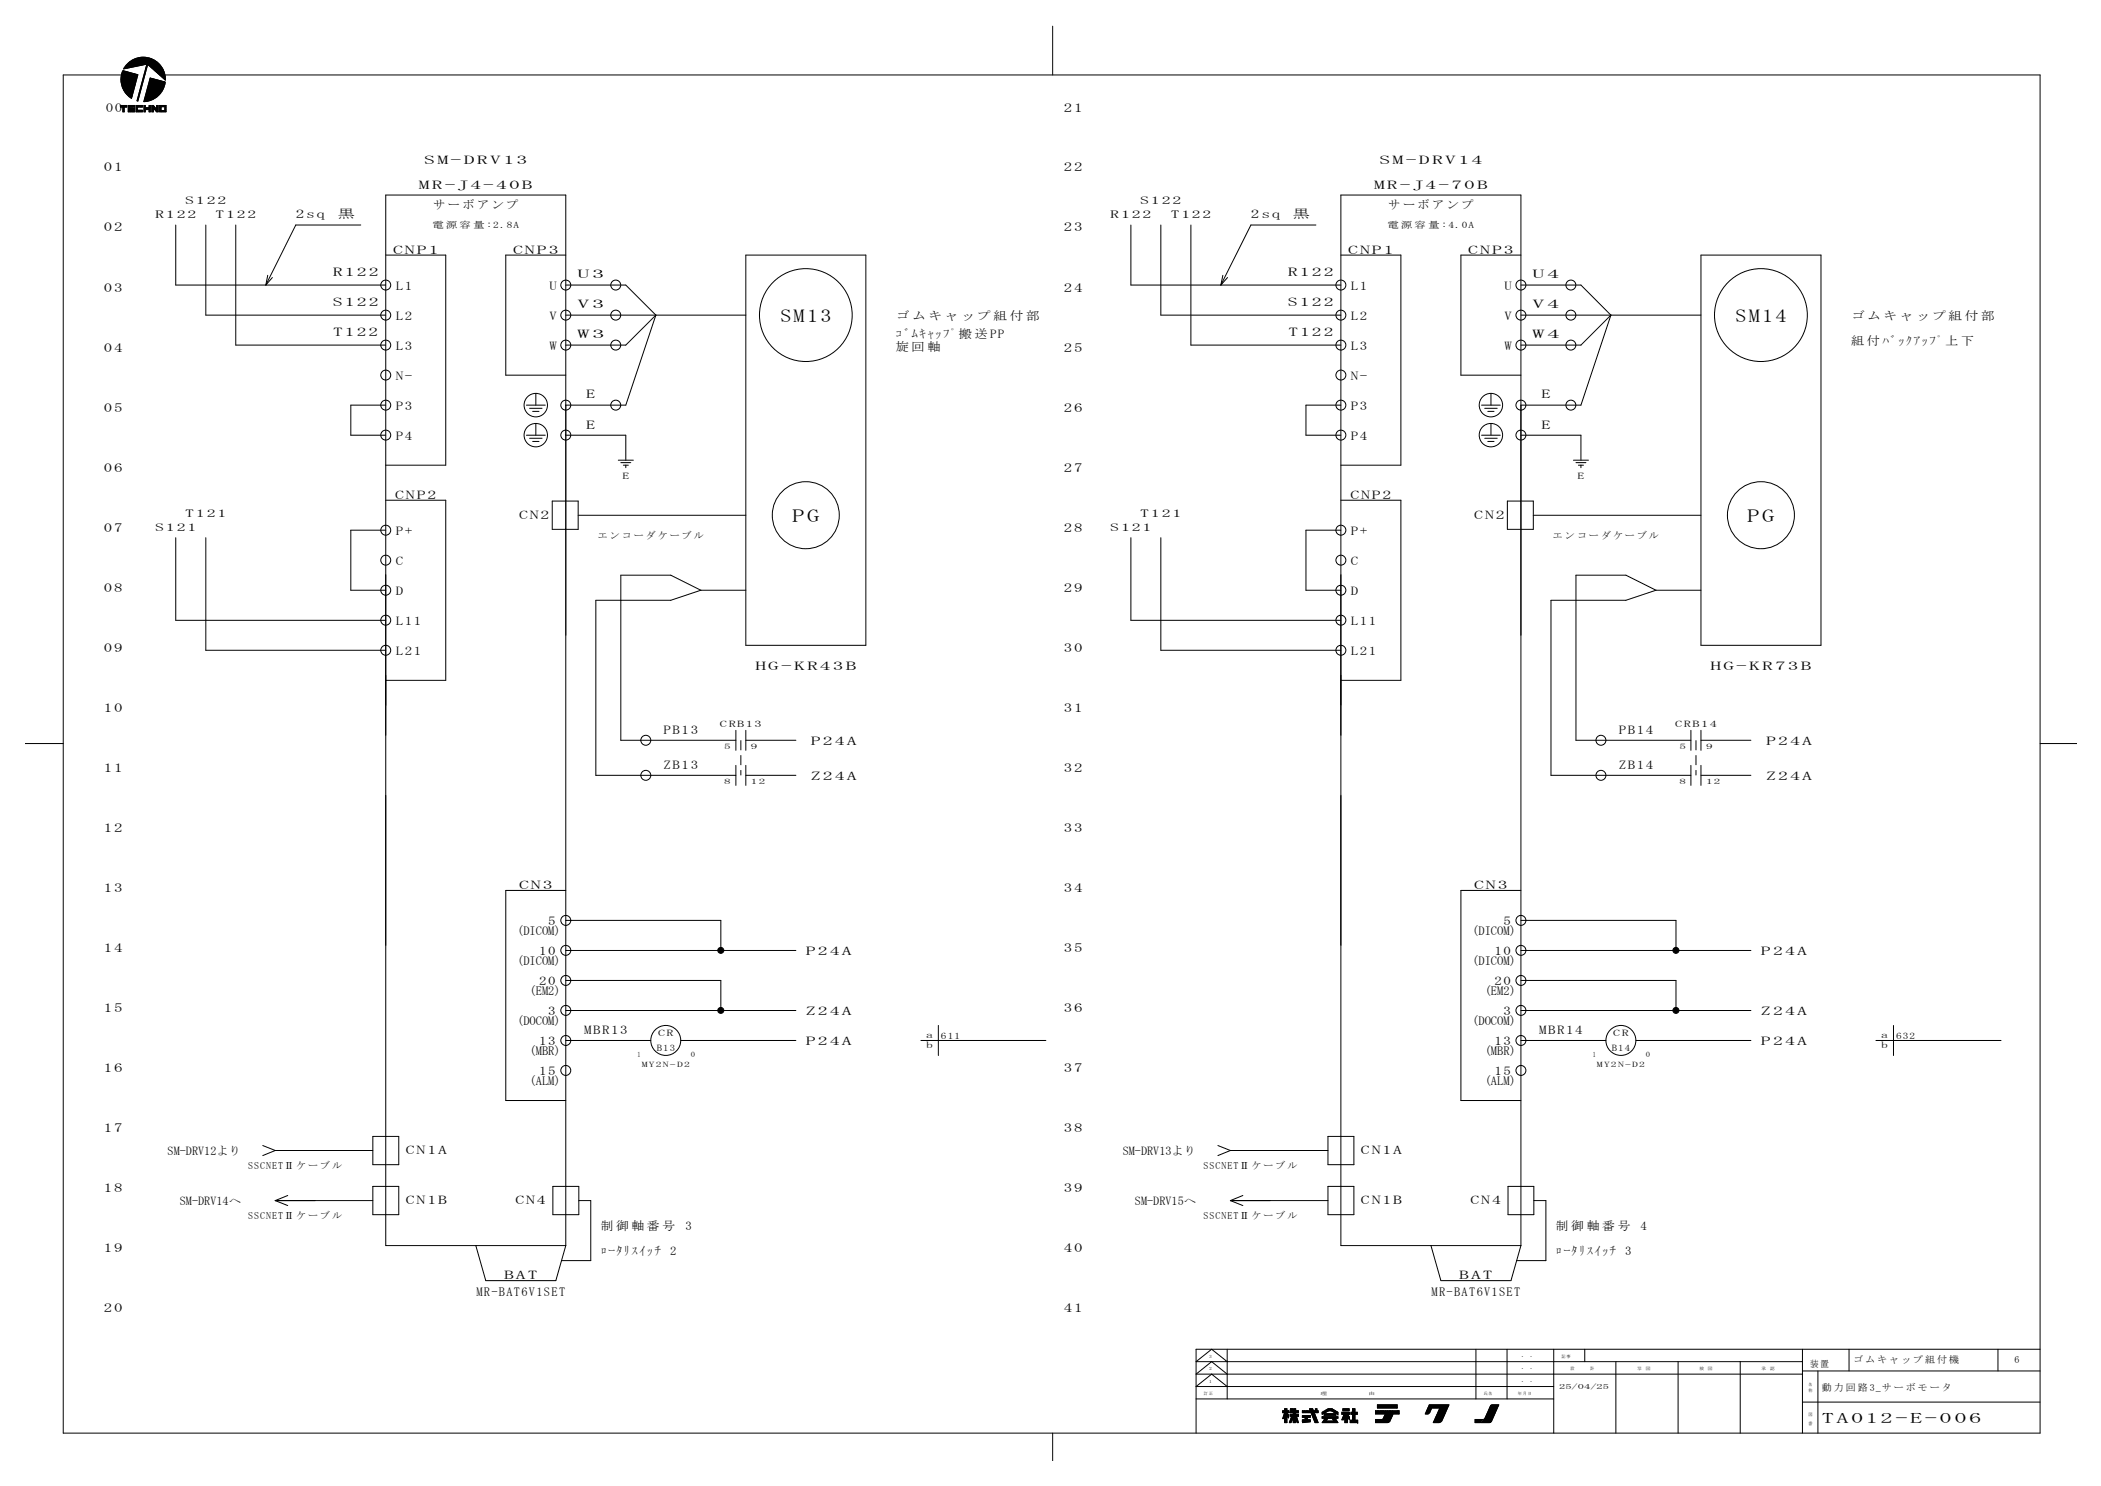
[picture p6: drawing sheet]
<svg xmlns="http://www.w3.org/2000/svg" width="420mm" height="297mm" viewBox="0 0 420 297" stroke-linecap="round" stroke-linejoin="round" font-family="sans-serif">
<defs><g id="words">
<g font-size="3.7">
<text x="156.1" y="64.3">SM13</text>
<text x="347.1" y="64.3">SM14</text>
<text x="158.4" y="104.3">PG</text>
<text x="349.4" y="104.3">PG</text>
</g>
<text font-size="2.9" x="364.3" y="284.4">TA0 12 -E -0 06</text>
<g font-size="2.5">
<text x="21.2" y="22.3">00</text>
<text x="212.8" y="22.3">21</text>
<text x="20.8" y="34.3">01</text>
<text x="212.8" y="34.3">22</text>
<text x="20.8" y="46.3">02</text>
<text x="212.8" y="46.3">23</text>
<text x="20.8" y="58.3">03</text>
<text x="212.8" y="58.3">24</text>
<text x="20.8" y="70.3">04</text>
<text x="212.8" y="70.3">25</text>
<text x="20.8" y="82.3">05</text>
<text x="212.8" y="82.3">26</text>
<text x="20.8" y="94.3">06</text>
<text x="212.8" y="94.3">27</text>
<text x="20.8" y="106.3">07</text>
<text x="212.8" y="106.3">28</text>
<text x="20.8" y="118.3">08</text>
<text x="212.8" y="118.3">29</text>
<text x="20.8" y="130.3">09</text>
<text x="212.8" y="130.3">30</text>
<text x="20.8" y="142.3">10</text>
<text x="212.8" y="142.3">31</text>
<text x="20.8" y="154.3">11</text>
<text x="212.8" y="154.3">32</text>
<text x="20.8" y="166.3">12</text>
<text x="212.8" y="166.3">33</text>
<text x="20.8" y="178.3">13</text>
<text x="212.8" y="178.3">34</text>
<text x="20.8" y="190.3">14</text>
<text x="103.4" y="186.9">(DICOM)</text>
<text x="212.8" y="190.3">35</text>
<text x="294.4" y="186.9">(DICOM)</text>
<text x="103.4" y="192.9">(DICOM)</text>
<text x="294.4" y="192.9">(DICOM)</text>
<text x="20.8" y="202.3">15</text>
<text x="105.9" y="198.9">(EM2)</text>
<text x="212.8" y="202.3">36</text>
<text x="296.9" y="198.9">(EM2)</text>
<text x="103.4" y="204.9">(DOCOM)</text>
<text x="294.4" y="204.9">(DOCOM)</text>
<text x="20.8" y="214.3">16</text>
<text x="105.9" y="210.9">(MBR)</text>
<text x="212.8" y="214.3">37</text>
<text x="296.9" y="210.9">(MBR)</text>
<text x="105.9" y="216.9">(ALM)</text>
<text x="296.9" y="216.9">(ALM)</text>
<text x="20.8" y="226.3">17</text>
<text x="212.8" y="226.3">38</text>
<text x="20.8" y="238.3">18</text>
<text x="212.8" y="238.3">39</text>
<text x="20.8" y="250.3">19</text>
<text x="212.8" y="250.3">40</text>
<text x="20.8" y="262.3">20</text>
<text x="95.3" y="259.1">MR-BAT6V1SET</text>
<text x="212.8" y="262.3">41</text>
<text x="286.3" y="259.1">MR-BAT6V1SET</text>
</g>
<g font-size="2.4">
<text x="84.8" y="32.9">S M - D R V 1 3</text>
<text x="275.9" y="32.9">S M - D R V 1 4</text>
<text x="83.8" y="37.9">M R- J 4- 4 0B</text>
<text x="86.6" y="41.9">サ ー ボ ア ン プ</text>
<text x="274.8" y="37.9">MR - J 4- 7 0B</text>
<text x="277.6" y="41.9">サ ー ボ ア ン プ</text>
<text x="59.2" y="43.5">2sq</text>
<text x="67.5" y="43.5">黒</text>
<text x="250.2" y="43.5">2sq</text>
<text x="258.5" y="43.5">黒</text>
<text x="78.6" y="50.7">CNP1</text>
<text x="102.6" y="50.7">CNP3</text>
<text x="269.6" y="50.7">CNP1</text>
<text x="293.6" y="50.7">CNP3</text>
<text x="66.6" y="55.2">R122</text>
<text x="79.2" y="57.9">L1</text>
<text x="109.9" y="57.9">U</text>
<text x="115.5" y="55.6">U 3</text>
<text x="257.5" y="55.2">R122</text>
<text x="270.2" y="57.9">L1</text>
<text x="300.9" y="57.9">U</text>
<text x="306.5" y="55.6">U 4</text>
<text x="66.6" y="61.2">S122</text>
<text x="79.2" y="63.9">L2</text>
<text x="109.9" y="63.9">V</text>
<text x="115.5" y="61.7">V 3</text>
<text x="179.2" y="63.9">ゴ ム キ ャ ッ プ 組 付 部</text>
<text x="257.5" y="61.2">S122</text>
<text x="270.2" y="63.9">L2</text>
<text x="300.9" y="63.9">V</text>
<text x="306.5" y="61.7">V 4</text>
<text x="370.2" y="63.9">ゴ ム キ ャ ッ プ 組 付 部</text>
<text x="66.6" y="67.2">T122</text>
<text x="79.2" y="69.9">L3</text>
<text x="109.9" y="69.9">W</text>
<text x="115.4" y="67.6">W 3</text>
<text x="179.2" y="67.6">ｺﾞﾑｷｬｯﾌﾟ搬 送 PP</text>
<text x="179.2" y="70.1">旋 回 軸</text>
<text x="257.7" y="67.2">T122</text>
<text x="270.2" y="69.9">L3</text>
<text x="300.9" y="69.9">W</text>
<text x="306.4" y="67.6">W 4</text>
<text x="370.2" y="68.9">組 付 ﾊﾞｯｸｱｯﾌﾟ上 下</text>
<text x="79.2" y="75.9">N-</text>
<text x="270.2" y="75.9">N-</text>
<text x="79.2" y="81.9">P3</text>
<text x="117.3" y="79.7">E</text>
<text x="270.2" y="81.9">P3</text>
<text x="308.2" y="79.7">E</text>
<text x="79.2" y="87.9">P4</text>
<text x="117.3" y="85.7">E</text>
<text x="270.2" y="87.9">P4</text>
<text x="308.2" y="85.7">E</text>
<text x="79" y="99.7">CNP2</text>
<text x="270.1" y="99.7">CNP2</text>
<text x="79.2" y="106.9">P+</text>
<text x="103.8" y="103.8">CN2</text>
<text x="270.2" y="106.9">P+</text>
<text x="294.8" y="103.8">CN2</text>
<text x="79.2" y="112.9">C</text>
<text x="270.2" y="112.9">C</text>
<text x="79.2" y="118.9">D</text>
<text x="270.2" y="118.9">D</text>
<text x="79.2" y="124.9">L11</text>
<text x="270.2" y="124.9">L11</text>
<text x="79.2" y="130.9">L21</text>
<text x="270.2" y="130.9">L21</text>
<text x="151.1" y="133.9">H G - K R 4 3 B</text>
<text x="342.1" y="133.9">H G- K R 7 3B</text>
<text x="132.7" y="146.6">PB13</text>
<text x="162.2" y="148.9">P24A</text>
<text x="323.7" y="146.6">PB14</text>
<text x="353.2" y="148.9">P24A</text>
<text x="132.7" y="153.6">ZB13</text>
<text x="162.2" y="155.9">Z24A</text>
<text x="323.7" y="153.6">ZB14</text>
<text x="353.2" y="155.9">Z24A</text>
<text x="103.8" y="177.7">CN3</text>
<text x="294.8" y="177.7">CN3</text>
<text x="109.7" y="184.9">5</text>
<text x="300.7" y="184.9">5</text>
<text x="107.9" y="190.9">10</text>
<text x="161.2" y="190.9">P24A</text>
<text x="298.9" y="190.9">10</text>
<text x="352.2" y="190.9">P24A</text>
<text x="107.9" y="196.9">20</text>
<text x="298.9" y="196.9">20</text>
<text x="109.7" y="202.9">3</text>
<text x="161.2" y="202.9">Z24A</text>
<text x="300.7" y="202.9">3</text>
<text x="352.2" y="202.9">Z24A</text>
<text x="107.9" y="208.9">13</text>
<text x="116.8" y="206.7">MBR13</text>
<text x="161.2" y="208.9">P24A</text>
<text x="298.9" y="208.9">13</text>
<text x="307.8" y="206.7">MBR14</text>
<text x="352.2" y="208.9">P24A</text>
<text x="107.9" y="214.9">15</text>
<text x="298.9" y="214.9">15</text>
<text x="33.5" y="230.9">SM-DRV12より</text>
<text x="81.2" y="230.7">CN1A</text>
<text x="224.5" y="230.9">SM-DRV13より</text>
<text x="272.2" y="230.7">CN1A</text>
<text x="36" y="240.9">SM-DRV14へ</text>
<text x="81.2" y="240.7">CN1B</text>
<text x="103.1" y="240.7">CN4</text>
<text x="120.2" y="245.9">制 御 軸 番 号</text>
<text x="137.1" y="245.9">3</text>
<text x="227" y="240.9">SM-DRV15へ</text>
<text x="272.2" y="240.7">CN1B</text>
<text x="294.1" y="240.7">CN4</text>
<text x="311.2" y="245.9">制 御 軸 番 号</text>
<text x="328.1" y="245.9">4</text>
<text x="120.2" y="250.9">ﾛｰﾀﾘｽｲｯﾁ</text>
<text x="134" y="250.9">2</text>
<text x="311.2" y="250.9">ﾛｰﾀﾘｽｲｯﾁ</text>
<text x="325" y="250.9">3</text>
<text x="100.8" y="255.7">BAT</text>
<text x="291.8" y="255.7">BAT</text>
</g>
<g font-size="2.2">
<text x="37" y="40.9">S 122</text>
<text x="228" y="40.9">S122</text>
<text x="31" y="43.6">R122</text>
<text x="43.1" y="43.5">T122</text>
<text x="222" y="43.6">R 122</text>
<text x="234.1" y="43.5">T122</text>
<text x="31" y="106">S121</text>
<text x="37" y="103.4">T 121</text>
<text x="222" y="106">S 121</text>
<text x="228" y="103.4">T121</text>
</g>
<g font-size="2">
<text x="119.6" y="107.7">エ ン コ ー ダ ケ ー ブ ル</text>
<text x="310.6" y="107.7">エ ン コ ー ダ ケ ー ブ ル</text>
<text x="49.6" y="233.7">SSCNETⅡ ケ ー ブ ル</text>
<text x="240.7" y="233.7">SSCNETⅡ ケ ー ブ ル</text>
<text x="49.6" y="243.7">SSCNETⅡ ケ ー ブ ル</text>
<text x="240.7" y="243.7">SSCNETⅡ ケ ー ブ ル</text>
<text x="370.6" y="272.5">ゴ ム キ ャ ッ プ 組 付 機</text>
<text x="402.8" y="272.5">6</text>
<text x="364.4" y="278">動 力 回 路 3_サ ー ボ モ ー タ</text>
</g>
<g font-size="1.8">
<text x="86.5" y="45.6">電 源 容 量 :2.8A</text>
<text x="277.5" y="45.6">電 源 容 量 :4.0A</text>
<text x="124.5" y="95.7">E</text>
<text x="315.5" y="95.7">E</text>
<text x="144" y="145.2">CRB13</text>
<text x="335" y="145.2">CRB14</text>
<text x="131.6" y="207.1">CR</text>
<text x="185.2" y="207.4">a</text>
<text x="185.2" y="209.5">b</text>
<text x="188.2" y="207.7">611</text>
<text x="322.6" y="207.1">CR</text>
<text x="376.2" y="207.4">a</text>
<text x="376.2" y="209.5">b</text>
<text x="379.2" y="207.7">632</text>
<text x="131.3" y="210.1">B13</text>
<text x="322.3" y="210.1">B14</text>
<text x="362" y="273.2">装置</text>
</g>
<g font-size="1.5">
<text x="144.8" y="149.8">5</text>
<text x="150.2" y="149.8">9</text>
<text x="335.8" y="149.8">5</text>
<text x="341.2" y="149.8">9</text>
<text x="144.8" y="156.8">8</text>
<text x="150.2" y="156.8">12</text>
<text x="335.8" y="156.8">8</text>
<text x="341.2" y="156.8">12</text>
<text x="127.5" y="211.3">1</text>
<text x="128.3" y="213.3">MY2N-D2</text>
<text x="138.1" y="211.3">0</text>
<text x="318.5" y="211.3">1</text>
<text x="319.4" y="213.3">MY2N-D2</text>
<text x="329.1" y="211.3">0</text>
<text x="311.8" y="277.6">25/04/25</text>
</g>
<g font-size=".9">
<text x="241.7" y="271.5">３</text>
<text x="241.7" y="273.9">２</text>
<text x="312.3" y="271.5">記 事</text>
<text x="314.1" y="273.9">設 　 　 　 計</text>
<text x="240.8" y="278.9">訂 正</text>
<text x="241.7" y="276.4">１</text>
<text x="264.1" y="278.9">理</text>
<text x="273.7" y="278.9">由</text>
<text x="296.7" y="278.9">氏 名</text>
<text x="303.6" y="278.9">年 月 日</text>
<text x="361.6" y="277.1">名</text>
<text x="361.6" y="278.3">称</text>
<text x="361.6" y="283">図</text>
<text x="361.6" y="284.8">番</text>
</g>
<g font-size=".8">
<text x="304" y="271.5">・</text>
<text x="304" y="273.9">・</text>
<text x="305.7" y="271.5">・</text>
<text x="305.7" y="273.9">・</text>
<text x="327.4" y="273.9">写</text>
<text x="329.1" y="273.9">図</text>
<text x="339.9" y="273.9">検</text>
<text x="341.5" y="273.9">図</text>
<text x="352.3" y="273.9">承</text>
<text x="354" y="273.9">認</text>
<text x="304" y="276.4">・</text>
<text x="305.7" y="276.4">・</text>
</g>
</g></defs>
<g fill="none" stroke="#000" stroke-width=".2">
<path d="M24.6 14.1l-.1 .2M24.7 14.2h-.1a4.1 4.1 0 0 0 1.7 5.5M24.7 14.1l2.9 .8-1.3 4.8M24.7 14.2l-.3 .3M24.8 14.2l-.4 .5M24.9 14.2l-.6 .6M25 14.2l-.7 .8h-11.7v271.5h395.4v-271.5h-374.9M25.1 14.3l-.9 .9M25.2 14.3l-1 1M25.3 14.3l-1.1 1.1M25.4 14.4l-1.2 1.2M25.5 14.4l-1.3 1.3"/>
<path d="M25.6 14.4l-1.4 1.4M25.7 14.4l-1.5 1.6M25.8 14.5l-1.6 1.6M25.9 14.5l-1.7 1.7M26 14.5l-1.8 1.8M26 12.3l-1 1M26.1 14.5l-1.9 1.9M26.2 14.6l-2 1.9M26.3 14.6l-2 2.1M26.3 19.6h.1M26.4 19.4l-.2 .2M26.4 12l-1.6 1.6"/>
<path d="M26.4 14.6l-2.1 2.1M26.4 19.3l-.3 .3M26.5 19.1l-.4 .4M26.5 18.9l-.5 .6M26.5 14.6l-2.2 2.3M26.6 18.8l-.7 .6M26.6 18.6l-.8 .7M26.6 14.7l-2.3 2.3M26.7 11.9l-1.9 1.9M26.7 18.4l-.9 .9M26.7 18.2l-1 1M26.7 14.7l-2.3 2.4"/>
<path d="M26.7 18.1l-1.1 1.1M26.8 17.9l-1.2 1.2M26.8 14.7l-2.4 2.5M26.8 17.7l-1.3 1.3M26.9 17.5l-1.4 1.5M26.9 11.8l-1.9 1.9M26.9 14.8l-2.5 2.5M26.9 17.4l-1.5 1.5M27 17.2l-1.7 1.7M27 14.8l-2.6 2.6M27 17l-1.7 1.8M27.1 16.9l-1.9 1.8"/>
<path d="M27.1 11.7l-2 2M27.1 14.8l-2.6 2.6M27.1 16.7l-1.9 1.9M27.1 16.5l-2 2.1M27.2 16.3l-2.2 2.2M27.2 14.8l-2.7 2.7M27.2 16.2l-2.2 2.2M27.3 11.6l-2 2.1M27.3 14.9l-2.8 2.7M27.3 16l-2.4 2.4M27.3 15.8l-2.4 2.5M27.4 15.7l-2.6 2.5"/>
<path d="M27.4 14.9l-2.8 2.8M27.4 15.5l-2.6 2.6M27.5 15.3l-2.7 2.7M27.5 11.6l-2.1 2M27.5 14.9l-2.9 2.9M27.5 15.2l-2.8 2.7M27.6 15l-2.9 2.9M27.6 20l-.2 .2M27.7 11.5l-2.1 2.1M27.7 19.8l-.3 .3M27.7 19.6l-.2 .3M27.8 19.5l-.3 .2"/>
<path d="M27.8 11.5l-2.1 2.1M27.8 19.3l-.2 .3M27.9 19.1l-.3 .3M27.9 18.9l-.2 .3M27.9 11.5l-2 2M27.9 18.8l-.2 .2M28 18.6l-.3 .3M28.1 18.4l-.3 .3M28.1 11.5l-2 2M28.1 18.2l-.3 .3M28.1 18.1l-.2 .3M28.2 17.9l-.3 .3"/>
<path d="M28.2 11.5l-2 2M28.2 17.7l-.2 .3M28.3 17.6l-.3 .2M28.3 17.4l-.2 .3M28.4 11.4l-2 2M28.4 17.2l-.3 .3M28.4 17l-.2 .3M28.5 16.9l-.3 .2M28.5 11.4l-2 2M28.5 16.7l-.3 .3M28.6 16.5l-.3 .3M28.6 16.4l-.3 .2"/>
<path d="M28.6 11.4l-1.9 2M28.6 16.2l-.2 .3M28.7 16l-.3 .3M28.8 11.4l-2 1.9M28.8 15.9l-.3 .2M28.8 15.7l-.3 .2M28.8 15.5l-.2 .3M28.9 11.4l-1.9 1.9M28.9 15.3l-.3 .3M28.9 15.2l-.3 .2M29 15l-.3 .3M29 11.5l-1.8 1.8"/>
<path d="M29 14.8l-.2 .3M29.1 14.6l-.3 .3M29.1 11.5l-1.8 1.8M29.1 14.5l-.3 .2M29.2 14.3l-.3 .3M29.2 14.1l-.3 .3M29.2 11.5l-1.7 1.7M29.2 14l-.2 .2M29.3 13.8l-.3 .3M29.3 11.5l-1.7 1.7M29.3 13.6l-.2 .3M29.4 12.8l-4.7 1a4.4 4.4 0 0 1 5.1-2.2 4.4 4.4 0 0 1 3.3 4.4l-3.6-3.1-1.9 7.3"/>
<path d="M29.4 12.8l-2 7.4h.2M29.4 13.4l-.3 .3M29.4 11.5l-1.6 1.6M29.4 13.3l-.2 .2M29.5 13.1l-.3 .3M29.5 12.9l-.2 .3M29.6 11.5l-1.7 1.6M29.6 11.6l-1.5 1.5M29.7 11.6l-1.4 1.5M29.9 11.6l-1.5 1.4M29.9 11.6l-1.3 1.4M30 11.7l-1.2 1.3"/>
<path d="M30.1 15.6l-.1 .1M30.1 11.7l-1.2 1.2M30.2 15.6l-.3 .3M30.2 11.7l-1.1 1.2M30.3 15.7l-.4 .4M30.3 11.8l-1.1 1.1M30.4 11.8l-1.1 1M30.4 15.7l-.5 .5M30.5 11.8l-1.2 1.2M30.5 15.7l-.7 .7M30.6 11.9l-1 1M30.6 15.7l-.8 .9"/>
<path d="M30.7 11.9l-1.1 1.1M30.7 15.8l-1 .9M30.7 12l-1 1M30.8 15.8l-1.1 1.1M30.8 12l-1.1 1.1M30.9 15.8l-1.3 1.3M30.9 12l-1.1 1.1M31 12.1l-1.1 1.1M31 15.9l-1.4 1.4M31.1 12.1l-1.1 1.2M31.1 15.9l-1.6 1.5M31.1 12.2l-1.1 1.1"/>
<path d="M31.2 15.9l-1.7 1.7M31.2 12.3l-1.1 1.1M31.3 12.3l-1.1 1.1M31.3 15.9l-1.9 1.9M31.4 12.4l-1.2 1.1M31.4 16l-2 1.9M31.4 12.4l-1.1 1.1M31.5 12.5l-1.1 1.1M31.5 16l-2.2 2.1M31.6 12.5l-1.2 1.2M31.6 16l-2.3 2.3M31.6 12.6l-1.1 1.1"/>
<path d="M31.7 12.7l-1.1 1.1M31.7 16l-2.4 2.5M31.8 12.7l-1.2 1.1M31.8 16.1l-2.6 2.5M31.8 12.8l-1.1 1.1M31.9 12.8l-1.1 1.2M31.9 16.1l-2.7 2.7M31.9 12.9l-1.1 1.1M32 13l-1.1 1.1M32 16.1l-2.9 2.9M32.1 13l-1.1 1.1M32.1 13.1l-1.1 1.1"/>
<path d="M32.1 16.1l-3 3.1M32.2 13.2l-1.1 1M32.2 16.2l-3.2 3.1M32.2 18.6l-.9 .8M32.2 13.3l-1 1M32.3 13.3l-1.1 1.1M32.3 16.2l-3.3 3.3M32.3 13.4l-1 1M32.4 13.5l-1 1M32.4 16.2l-3.5 3.5M32.5 13.6l-1 1M32.5 18.2l-1.6 1.5"/>
<path d="M32.5 16.3l-3.6 3.5M32.5 13.7l-.9 1M32.6 13.8l-1 .9M32.6 16.3l-3.8 3.7M32.6 13.9l-.9 .9M32.6 17.9l-1.9 1.9M32.6 13.9l-.8 .9M32.7 16.3l-3.9 3.9M32.7 14l-.9 .9M32.7 17.7l-2.3 2.3M32.7 14.1l-.8 .9M32.8 14.2l-.8 .8"/>
<path d="M32.8 16.3l-4 4a4.5 4.5 0 0 0 4.2-3.8M32.8 14.3l-.8 .8M32.8 17.4l-2.6 2.6M32.8 14.4l-.7 .7M32.9 14.5l-.7 .7M32.9 17.3l-2.9 2.8M32.9 14.6l-.7 .7M32.9 16.4l-4 3.9M32.9 14.7l-.6 .6M32.9 17.1l-3.1 3.1M32.9 14.8l-.5 .6M32.9 16.4l-2.9-.8-1.2 4.7"/>
<path d="M33 16.4v.1M33 14.9l-.6 .5M33 16.9l-3.3 3.3M33 16.4l-3.9 3.9M33 15l-.5 .5M33 15.1l-.4 .5M33 16.7l-3.5 3.5M33 15.2l-.4 .4M33 16.4l-3.8 3.9M33 16.6l-3.7 3.7M33.1 15.3l-.4 .4M33.1 15.4l-.3 .3"/>
<path d="M33.1 15.5l-.3 .3M33.1 15.7l-.2 .2M33.1 15.8l-.1 .1M33.1 15.9l-.1 .1M210.5 5.2v9.8M24.2 21.1l-.1 .1M24.3 21.1l-.2 .3M24.5 21.1l-.4 .3M24.6 21.1l-.3 .3M24.7 21.1l-.3 .3M24.8 21.1l-.3 .3M24.8 21.5l-.2 .2"/>
<path d="M24.8 21.6l-.2 .2M24.8 21.7l-.2 .3M24.8 21.8l-.2 .3M24.8 22l-.2 .2M24.8 22.1l-.2 .3M24.8 22.2l-.1 .2M25 21.1l-.4 .4M25.1 21.1l-.5 .5M25.2 21.1l-.3 .3M25.3 21.1l-.3 .3M25.3 21.1h-1.2v.3h.5v1M25.3 21.1v.3h-.5v1h-.2"/>
<path d="M25.3 21.2l-.2 .2M25.3 21.3v.1M25.6 21.1h1.3M25.6 22.4h1.3M25.6 21.1v1.3M25.7 21.1h-.1M25.8 21.1l-.2 .1M25.9 21.1l-.3 .3M26 21.9l-.4 .3M26 21.6h.9v.3M26 22l-.4 .4M26 21.4l-.4 .3"/>
<path d="M26 21.5l-.4 .3M26 21.1l-.4 .4M26 22.1l-.2 .3M26 21.6l-.4 .4M26.2 21.1l-.6 .5M26.2 22.1l-.3 .3M26.2 21.6l-.6 .5M26.3 21.1l-.3 .3M26.3 21.6l-.3 .3M26.3 22.1l-.3 .3M26.4 21.1l-.3 .3M26.4 22.1l-.3 .3"/>
<path d="M26.4 21.6l-.3 .3M26.5 22.1l-.2 .3M26.5 21.1l-.2 .3M26.6 21.6l-.3 .3M26.7 21.1l-.3 .3M26.7 21.6l-.3 .3M26.7 22.1l-.3 .3M26.8 21.1l-.3 .3M26.8 22.1l-.3 .3M26.8 21.6l-.3 .3M26.9 21.3v.1M26.9 21.7l-.1 .2"/>
<path d="M26.9 22.1l-.2 .3M26.9 21.6l-.3 .3M26.9 21.1v.3M26.9 22.1v.3M26.9 21.1l-.3 .3M26.9 21.2l-.1 .2M26.9 21.4h-.9v.2M26.9 21.9h-.9v.2h.9M26.9 21.8v.1M26.9 22.2l-.1 .2M26.9 22.3v.1M27.2 21.1h1.3"/>
<path d="M27.2 21.1v1.3M27.2 21.1h.1M27.4 21.1l-.2 .1M27.5 22l-.3 .2M27.5 21.5l-.3 .2M27.5 21.6l-.3 .2M27.5 21.7l-.3 .3M27.5 21.8l-.3 .3M27.5 21.1l-.3 .3M27.5 22l-.3 .4M27.6 20.1l-.1 .1M27.6 21.1l-.4 .4"/>
<path d="M27.7 22l-.4 .4M27.7 21.1l-.5 .5M27.8 22l-.3 .4M27.9 21.1l-.4 .3M27.9 22l-.3 .4M28 21.1l-.3 .3M28 22l-.3 .4M28.1 21.1l-.3 .3M28.2 22l-.4 .4M28.2 21.1l-.3 .3M28.3 22l-.3 .4M28.4 21.1l-.4 .3"/>
<path d="M28.4 22l-.3 .4M28.5 21.1l-.3 .3M28.5 21.2l-.2 .2M28.5 21.3l-.1 .1M28.5 21.1v.3h-1v.6h1v.4h-1.3M28.5 22.1l-.3 .3M28.5 22.2l-.1 .2M28.8 21.1h.3M28.8 21.1v1.3M28.8 22.4h.3v-.5h.7v.5M28.8 21.1h.1M28.9 21.1l-.1 .1"/>
<path d="M29.1 21.1l-.3 .3M29.1 21.1v.4h.7v-.4h.3M29.1 22l-.3 .2M29.1 22.1l-.3 .3M29.1 22.2l-.2 .2M29.1 21.2l-.3 .3M29.1 21.4l-.3 .2M29.1 21.5l-.3 .2M29.1 21.5l-.3 .3M29.2 21.5l-.4 .5M29.4 21.5l-.6 .6M29.5 21.5l-.4 .4"/>
<path d="M29.6 21.5l-.4 .4M29.7 21.5l-.3 .4M29.8 22.4h.3M29.9 21.1l-.1 .1M30.1 21.1l-.3 .2M30.1 21.7l-.3 .3M30.1 21.2l-.3 .3M30.1 21.3l-.6 .6M30.1 21.5l-.5 .4M30.1 21.6l-.4 .3M30.1 21.8l-.3 .3M30.1 22l-.3 .2"/>
<path d="M30.1 22.1l-.3 .3M30.1 22.2l-.2 .2M30.1 22.3l-.1 .1M30.1 21.1v1.3M30.4 21.1h.3l.6 .8v-.8h.3M30.4 22.4h.3v-.8l.6 .8h.3M30.4 21.1v1.3M30.4 21.1h.1M30.5 21.1l-.1 .1M30.6 21.1l-.2 .3M30.7 21.9l-.3 .3M30.7 22l-.3 .4"/>
<path d="M30.7 22.2l-.2 .2M30.7 22.3l-.1 .1M30.7 21.7l-.3 .3M30.7 21.8l-.3 .3M30.7 21.1l-.3 .4M30.8 21.2l-.4 .4M30.8 21.3l-.4 .4M30.9 21.3l-.5 .5M30.9 21.4l-.2 .2M31 21.5l-.2 .2M31.1 21.5l-.3 .3M31.1 21.6l-.2 .2"/>
<path d="M31.2 21.7l-.2 .2M31.2 21.8l-.2 .2M31.4 21.1h-.1M31.5 21.1l-.2 .2M31.6 21.1l-.3 .3M31.6 21.7l-.4 .5M31.6 22.3v.1M31.6 21.2l-.3 .3M31.6 21.3l-.3 .4M31.6 21.5l-.5 .5M31.6 21.6l-.5 .5M31.6 21.8l-.4 .4"/>
<path d="M31.6 22l-.3 .3M31.6 22.1l-.2 .3M31.6 22.2l-.1 .2M31.6 21.1v1.3M31.9 21.1h1.3M31.9 21.1v1.3M32 21.1h-.1M32.1 21.1l-.2 .1M32.2 21.1l-.3 .3M32.2 21.5l-.3 .2M32.2 21.8l-.3 .3M32.2 21.3v.8"/>
<path d="M32.2 21.3h.8M32.2 21.4l-.3 .2M32.2 21.6l-.3 .2M32.2 21.7l-.3 .3M32.2 22l-.3 .2M32.2 22.1h.8M32.2 22.1l-.3 .3M32.3 22.1l-.2 .3M32.3 21.1l-.4 .4M32.5 21.1l-.3 .2M32.5 22.1l-.3 .3M32.6 22.1l-.3 .3"/>
<path d="M32.6 21.1l-.3 .2M32.7 22.1l-.3 .3M32.7 21.1l-.2 .2M32.8 22.1l-.2 .3M32.8 21.1l-.2 .2M32.9 22.1l-.2 .3M33 21.1l-.3 .2M33 21.3v.8M33.1 21.1l-.3 .2M33.2 21.1l-.2 .2M33.2 21.2l-.2 .3M33.2 21.3l-.2 .3"/>
<path d="M33.2 21.5l-.2 .2M33.2 21.6l-.2 .2M33.2 21.7l-.2 .3M33.2 21.8l-.2 .3M33.2 22l-.4 .4M33.2 22.1l-.3 .3M33.2 22.2l-.1 .2M33.2 21.1v1.3h-1.3M77.1 39h36v210h-36zM268.1 39h36.1v210h-36.1zM35.1 45v12h42M41.2 45v18h35.9"/>
<path d="M47.1 45v24h30M53.5 55l-.3 2M54.5 55.5l-1.3 1.5M72.1 45h-13l-5.9 12M77.1 51h12v42h-12M113.1 57h12l6.1 6M113.1 51h-12v24h12M149.2 51h24v78h-24zM226.2 45v12h41.9M232.1 45v18h36M238.2 45v24h29.9M244.5 55l-.4 2"/>
<path d="M245.5 55.5l-1.4 1.5M263.2 45h-13l-6.1 12M268.1 51h12.1v42h-12.1M304.2 57h12l5.9 6M304.2 51h-12v24h12M340.2 51h24v78h-24zM107.2 78.6v2.4M113.1 63h36.1M131.2 63l-6.1 6h-12M131.2 63l-6.1 18h-12M298.2 78.6v2.4M304.2 63h36"/>
<path d="M322.1 63l-5.9 6h-12M322.1 63l-5.9 18h-12M77.1 81h-6.9v6h6.9M77.1 100h12v36h-12M105.3 81h3.7M105.3 87h3.7M105.9 81.6h2.5M105.9 87.6h2.5M106.5 82.2h1.3M106.5 88.2h1.3M107.2 84.6v2.4M113.1 87h12v5"/>
<path d="M123.6 92h3M124.2 92.5h1.9M124.7 93h1M125.1 93v.5M268.1 81h-6.9v6h6.9M268.1 100h12.1v36h-12.1M296.3 81h3.7M296.3 87h3.7M296.9 81.6h2.5M296.9 87.6h2.5M297.5 82.2h1.3M297.5 88.2h1.3"/>
<path d="M298.2 84.6v2.4M304.2 87h12v5M314.7 92h3M315.2 92.5h1.9M315.6 93h1.1M316.2 93v.5M35.1 107.5v16.5h42M41.2 107.5v22.5h35.9M77.1 106h-6.9v12h6.9M110.4 100.2h5.2v5.6h-5.2zM115.6 103h33.6M140.2 118l-6.1-3h-9.9v33h23"/>
<path d="M140.2 118h9M140.2 118l-6.1 2h-14.9v35h28M226.2 107.5v16.5h41.9M232.1 107.5v22.5h36M268.1 106h-6.9v12h6.9M301.4 100.2h5.2v5.6h-5.2zM306.6 103h33.6M331.2 118l-6-3h-10v33h22.9M331.2 118h9M331.2 118l-6 2h-15v35h27.9M5.1 148.6h7.5M147.2 146v4"/>
<path d="M147.2 153v4M149.2 148h10M149.2 155h10M149.2 146v4M149.2 153v4M338.1 146v4M338.1 153v4M340.2 148h9.9M340.2 155h9.9M340.2 146v4M340.2 153v4M408 148.6h7.2"/>
<path d="M113.1 178h-12v42h12M304.2 178h-12v42h12M113.1 184h31.1v6M113.1 196h31.1v6M113.1 190h46.1M304.2 184h31v6M304.2 196h31v6M304.2 190h45.9M113.1 202h46.1M113.1 208h17M136.2 208h23M184.2 208h25"/>
<path d="M187.7 205v6M304.2 202h45.9M304.2 208h17M327.2 208h22.9M375.1 208h25.1M378.7 205v6M52.5 229l2.5 1M55 230h19.6M55 240h19.6M55 230l-2.5 1M55 240l2.5 1M57.5 239l-2.5 1"/>
<path d="M74.6 227.2h5.1v5.6h-5.1zM74.6 237.2h5.1v5.6h-5.1zM110.6 237.2h5.1v5.6h-5.1zM115.7 240h2.4v12h-5.8M243.6 229l2.5 1M246.1 230h19.5M246.1 240h19.5M246.1 230l-2.5 1M246.1 240l2.4 1M248.5 239l-2.4 1M265.6 227.2h5.2v5.6h-5.2zM265.6 237.2h5.2v5.6h-5.2z"/>
<path d="M301.6 237.2h5.1v5.6h-5.1zM306.7 240h2.4v12h-5.8M95.2 249l1.9 7h14.1l1.9-7M286.2 249l2 7h14l2-7M239.2 279.6h71.5M245.4 272.2l-3.1-2.5-3.1 2.5h121.3M245.4 274.7l-3.1-2.5-3.1 2.5h121.3M245.4 277.2l-3.1-2.5-3.1 2.5h71.5M245.4 269.7v9.9M295.2 269.7v9.9M301.4 269.7v9.9M310.7 269.7v16.8"/>
<path d="M316.9 269.7v2.5M323.1 272.2v14.3M335.6 272.2v14.3M348 272.2v14.3M360.5 274h47.5M360.5 269.7v16.8M363.5 274v12.5M369.8 269.7v4.3M399.6 269.7v4.3M408 269.7h-168.8v16.8M210.5 286.5v5.5M256.6 282l-.1 .1"/>
<path d="M256.7 282l-.2 .2M256.8 283.4l-.2 .2M256.8 282l-.3 .3M257 281.6l-.1 .1M257.1 281.6l-.2 .2M257.2 281.6l-.3 .3M257.4 281.6h-.5v.4h-.4v.4h.4l-.4 1.2M257.4 281.6l-.9 .8M257.4 281.6v.4h.3M257.4 281.7l-.7 .7M257.4 281.8l-.6 .6M257.4 281.9l-.5 .5"/>
<path d="M257.4 283.7l-.5 .5M257.4 284.2l-.2 .2M257.4 283.5l-.5 .4M257.4 283.2l-.5 .5M257.4 283.3l-.5 .5M257.4 283.6l-.5 .5M257.4 283.8l-.5 .5M257.4 284l-.4 .4M257.4 284.1l-.3 .3M257.4 282.4l-.8 .8M257.4 282.5l-.8 .9M257.5 282l-.7 .6"/>
<path d="M257.5 282.6l-1 1M257.5 282.7l-.6 .6M257.6 282l-.8 .8M257.6 282.7l-.7 .7M257.7 282.8l-.8 .8M257.7 283.4h.1M257.7 283.4l-.3-.4v1.4h-.5v-1.2l-.2 .4h-.2M257.7 282.1l-.3 .3M257.7 282v.4h-.3l.3 .5M257.7 282.9v.5M257.7 282.9l-.2 .2M257.7 282l-1 1"/>
<path d="M257.7 282.3l-.2 .1M257.7 283l-.2 .2M257.7 283.1l-.1 .2M257.7 283.3h-.1M258 283.1h.3l-.5 1.3h.4l.4-.9v.9M258 282.7v.4M258 282.7h.1M258.1 281.6v.1M258.1 282.7l-.1 .2M258.2 284.3l-.1 .1M258.2 281.6l-.2 .2M258.3 282.7l-.3 .3"/>
<path d="M258.3 284l-.3 .4M258.4 281.6l-.4 .4M258.4 282.7l-.4 .4M258.4 281.9l-.4 .5M258.4 281.8l-.5 .5M258.5 281.6l-.5 .5M258.5 281.6h-.4l-.2 .8h.7v.3h-.6M258.5 281.6l-.1 .4h.2M258.5 282l-.4 .4M258.5 283.7l-.6 .7M258.5 282.7l-.4 .4M258.6 282l-.4 .4"/>
<path d="M258.8 281.6l-.2 .1M258.9 281.6l-.3 .3M259 281.6l-.4 .4M259.1 281.6h-.5v.4M259.1 281.6v.4M259.1 282h.6v.4h-.6v.3h.6M259.1 281.6l-.8 .8M259.1 281.7l-.6 .7M259.1 281.9l-.5 .5M259.1 282l-.5 .5M259.1 284.1l-.2 .3M259.1 284.3l-.1 .1"/>
<path d="M259.1 282.5l-.9 .9M259.1 282.6l-1 1M259.1 284l-.3 .4M259.1 283.8l-.5 .4M259.1 283.9l-.5 .5M259.2 282.7l-1.1 1.1M259.2 282l-.6 .6M259.3 282.7l-1.3 1.3M259.3 283.2l-.7 .7M259.3 283.3l-.7 .7M259.3 283.4l-.7 .7M259.4 282l-1.1 1.1"/>
<path d="M259.4 283.5l-.2 .2M259.4 282.7l-1.5 1.5M259.4 283.6l-.2 .2M259.4 283.7l-.2 .2M259.5 283.8l-.2 .2M259.5 282l-1.2 1.2M259.5 283.9l-.2 .2M259.5 282.7l-.9 .9M259.5 284l-.2 .2M259.6 284.1l-.2 .1M259.6 284.1l-.2 .2M259.6 282l-.4 .4"/>
<path d="M259.6 284.2l-.1 .2M259.7 282.7v.4h-.4l.4 1.3h-.3l-.3-.8v.8h-.5M259.7 283l-.2 .1M259.7 282.1l-.4 .3M259.7 282.2l-.2 .2M259.7 282.3l-.1 .1M259.7 282.7l-1.1 1M259.7 282.8l-.3 .3M259.7 283.1h-.1M259.7 284.3l-.1 .1M260.4 282h1.6M260.4 282v.4h1.8l.8 2h.6l-.8-2h.8v-.4"/>
<path d="M260.4 283.3v-.3h1.6v.3h-.5v.5M260.4 283.3h.6v.5M260.5 282h-.1M260.6 283.8l-.2 .1M260.6 283l-.2 .1M260.6 282l-.2 .2M260.7 283l-.3 .2M260.7 283.8l-.3 .3M260.8 282l-.4 .3M260.8 283l-.4 .3M260.8 283.8l-.4 .4M260.9 282l-.4 .4"/>
<path d="M261 283l-.4 .3M261 283.8l-.5 .5M261 283.8h-.6l.1 .6M261 282l-.4 .4M261.1 283l-.4 .3M261.1 282l-.4 .4M261.2 283l-.4 .3M261.2 282l-.3 .4M261.3 283l-.4 .3M261.4 282l-.4 .4M261.4 283l-.4 .4M261.5 283.4l-1 1"/>
<path d="M261.5 283.8h.5v.4l-1.5 .2M261.5 283.5l-.8 .9M261.5 283.7l-.7 .6M261.5 283.8l-.5 .5M261.5 282l-.4 .4M261.6 283l-.6 .5M261.6 283.8l-.5 .5M261.6 282l-.4 .4M261.7 283l-.7 .6M261.7 283.8l-.5 .5M261.8 282l-.4 .4M261.8 283l-.8 .8"/>
<path d="M261.8 283.8l-.4 .5M261.9 281.6h.6l.1 .4h.4M261.9 281.6l.1 .4M261.9 282l-.4 .4M261.9 281.6h.1M261.9 283l-.4 .3M261.9 283.8l-.4 .5M262 282l-.4 .4M262 281.6l-.1 .1M262 283.2l-.1 .1M262 284l-.2 .2M262 283l-.3 .3"/>
<path d="M262 283.1l-.2 .2M262 283.9l-.3 .3M262 284.1l-.1 .1M262.2 281.6l-.3 .2M262.3 281.6l-.3 .3M262.4 281.6l-.4 .4M262.5 281.6l-.8 .8M262.5 281.7l-.6 .7M262.6 281.8l-.6 .6M262.6 281.9l-.5 .5M262.6 282l-.4 .4M262.8 282l-.6 .5"/>
<path d="M262.8 282.4l-.4 .5M262.9 282.5l-.5 .5M262.9 282l-.6 .6M262.9 282.6l-.4 .5M262.9 282.7l-.4 .4M263 282.8l-.5 .4M263 282l-.7 .7M263 282.9l-.4 .4M263 283l-.4 .4M263.1 283.1l-.5 .4M263.1 283.1l-.4 .5M263.2 281.6l-.2 .1"/>
<path d="M263.2 283.2l-.5 .5M263.2 283.3l-.4 .5M263.2 283.4l-.4 .5M263.3 283.5l-.5 .5M263.3 281.6l-.3 .2M263.3 283.6l-.5 .5M263.3 283.7l-.4 .4M263.4 281.6h-.4v.4M263.4 281.6l-.4 .4M263.4 281.8l-1.1 1M263.4 281.9l-.5 .5M263.4 282h.2"/>
<path d="M263.4 281.6v.4M263.4 283.8l-.5 .4M263.4 282l-.4 .4M263.4 283.9l-.4 .4M263.5 284l-.5 .4M263.5 284.1l-.3 .3M263.5 282l-.4 .4M263.5 284.1l-.2 .3M263.6 284.2l-.2 .2M263.6 284.3l-.1 .1M263.6 282l-.4 .4M263.6 282.2l-.2 .2"/>
<path d="M263.6 282.3l-.1 .1M264.4 283.2v.3h.6M264.4 283.2h3.2v.3h-.6l.6 .9h-3.2l.6-.9M264.4 283.2h.1M264.5 282.3h-.1M264.6 283.2l-.2 .1M264.7 283.2l-.3 .3M264.8 283.2l-.3 .3M264.8 282.1l-.4 .4M264.8 282.6h2.4v.3h-2.4zM264.9 282.6l-.1 .1M264.9 283.2l-.3 .3"/>
<path d="M265 282.6l-.2 .2M265.1 283.2l-.4 .3M265.1 282.6l-.3 .3M265.1 281.9l-.7 .7M265.2 283.2l-.3 .3M265.2 284.1l-.3 .3M265.2 282.6l-.3 .3M265.3 283.2l-.3 .3M265.3 284.1l-.3 .3M265.4 282.6l-.3 .3M265.4 283.7l-.6 .7M265.4 281.7l-1 1"/>
<path d="M265.4 283.2l-.7 .7M265.4 284.1l-.3 .3M265.5 282.6l-.3 .3M265.6 284.1l-.4 .3M265.6 283.2l-1.2 1.1M265.6 282.6l-.3 .3M265.7 281.6l-1 .9M265.7 283.2l-1.2 1.2M265.7 284.1l-.3 .3M265.8 282.6l-.4 .3M265.8 281.6l-.8 .8M265.8 284.1l-.3 .3"/>
<path d="M265.8 283.2l-1.2 1.2M265.9 282.6l-.3 .3M265.9 281.6l-.7 .7M265.9 283.2l-.3 .3M265.9 284.1l-.3 .3M266 282.6l-.3 .3M266 281.6l-.5 .5M266.1 283.2l-.4 .3M266.1 284.1l-.3 .3M266.1 282.6l-.3 .3M266.2 281.6l-.4 .4M266.2 283.2l-.3 .3"/>
<path d="M266.2 284.1l-.3 .3M266.2 282h-.5l-1.3 .7v-.4M266.2 282l1.4 .7M266.2 282.6l-.3 .3M266.3 281.6l-.4 .4M266.3 283.2l-.3 .3M266.3 284.1l-.3 .3M266.4 281.6h-.8l-1.2 .7M266.4 281.6l1.2 .7M266.4 281.6l-.4 .4M266.4 282.6l-.3 .3M266.4 283.5h-.8l-.4 .6"/>
<path d="M266.4 283.5l.4 .6h-1.6M266.4 283.2l-.3 .3M266.5 281.7l-.4 .3M266.5 284.1l-.4 .3M266.5 282.6l-.3 .3M266.5 281.7l-.3 .3M266.6 283.2l-.4 .3M266.6 284.1l-.3 .3M266.6 281.8l-.3 .3M266.6 282.6l-.3 .3M266.7 283.2l-.3 .3M266.7 281.8l-.3 .3"/>
<path d="M266.8 282.6l-.4 .3M266.8 281.9l-.3 .2M266.8 283.2l-.4 .4M266.9 281.9l-.3 .3M266.9 282.6l-.3 .3M266.9 283.2l-.4 .4M267 282l-.3 .3M267 282.6l-.3 .3M267 283.6l-.3 .4M267.1 283.2l-.6 .5M267.1 282l-.3 .3M267.1 283.7l-.7 .7"/>
<path d="M267.1 282.6l-.3 .3M267.2 283.7l-.7 .7M267.2 282.7l-.3 .2M267.2 282.8l-.1 .1M267.2 282.1l-.3 .3M267.2 283.2l-.6 .6M267.2 283.8l-.6 .6M267.2 283.9l-.4 .5M267.3 282.1l-.3 .3M267.3 284l-.4 .4M267.3 283.2l-.7 .7M267.3 282.2l-.2 .2"/>
<path d="M267.3 284l-.3 .4M267.4 284.1l-.2 .3M267.4 282.2l-.2 .3M267.5 283.2l-.4 .3M267.5 284.2l-.2 .2M267.5 282.3l-.3 .2M267.5 284.3l-.1 .1M267.5 284.3v.1M267.6 282.7h.1M267.6 282.3v.4M267.6 283.3l-.2 .2M267.6 282.3l-.3 .3"/>
<path d="M267.6 282.5l-.2 .1M267.6 282.6l-.1 .1M267.6 283.2l-.3 .3M267.6 283.4l-.1 .1M268.3 282.3h1.5M268.3 282.3v.4M268.3 282.7h.5l-.5 1.1h.4l.2-.3v.9h.6M268.4 282.3h-.1M268.5 282.3l-.2 .2M268.6 281.6h1.2v.4h-1.2zM268.6 281.6v.1M268.6 282.3l-.3 .3"/>
<path d="M268.7 281.6l-.1 .2M268.7 282.3l-.4 .4M268.9 281.6l-.3 .3M268.9 282.3l-.4 .4M269 281.6l-.4 .4M269 282.3l-.4 .4M269.1 281.6l-.4 .4M269.1 282.3l-.4 .4M269.2 281.6l-.4 .4M269.2 282.3l-.5 .5M269.4 282.3l-.7 .7M269.4 281.6l-.4 .4"/>
<path d="M269.5 283.7l-.6 .5M269.5 283.4l-.6 .6M269.5 283.6l-.6 .5M269.5 283.8l-.5 .6M269.5 284l-.4 .4M269.5 284.1l-.3 .3M269.5 284.2l-.2 .2M269.5 284.3v.1M269.5 281.6l-.4 .4M269.5 282.3l-.9 .9M269.5 282.8l-1 1M269.6 282.9l-1 .9"/>
<path d="M269.6 282.3l-1.1 1.1M269.6 281.6l-.4 .4M269.6 282.9l-.7 .7M269.7 283l-.8 .8M269.7 283.1l-.8 .8M269.7 281.6l-.3 .4M269.7 282.3l-1.3 1.4M269.8 283.2l-.3 .2M269.8 281.7l-.3 .3M269.8 281.8l-.2 .2M269.8 281.9l-.1 .1M269.8 283.2l-.2 .3"/>
<path d="M269.8 282.5l-.2 .2M269.8 282.3v.4M269.8 282.7h-.3l.3 .6v.4l-.3-.4v1.1M269.8 283.5l-.1 .1M269.8 282.3l-1.4 1.5M269.8 282.6l-.1 .1M269.8 283.3l-.1 .2M269.8 283.6v.1M269.9 282.7h-.1M270 284.4h1.5M270.1 283.9l-.1 .1M270.2 282.7h.3v1.2"/>
<path d="M270.2 283.9l-.2 .2M270.3 282.3l-.1 .1M270.4 283.9l-.4 .3M270.4 282.3l-.2 .3M270.5 281.6h.5v.7M270.5 281.6v.7h-.3v.4M270.5 283.9h-.5v.5M270.5 283.9l-.5 .5M270.5 281.6h.1M270.6 281.6l-.1 .1M270.8 281.6l-.3 .3M270.9 281.6l-.4 .4"/>
<path d="M271 281.7l-.5 .4M271 281.8l-.5 .5M271 281.9l-.8 .8M271 282l-.7 .7M271 282.2l-.6 .5M271 282.3l-.5 .5M271 282.3h.4M271 282.8l-.5 .5M271 282.9l-.5 .5M271 283l-.5 .5M271 283.2l-.5 .4M271 283.3l-.5 .5"/>
<path d="M271 283.4l-.5 .5M271 283.5l-.9 .9M271 283.7l-.8 .7M271 283.8l-.6 .6M271 283.9h.5v.5M271 283.9l-.5 .5M271 282.3l-.5 .6M271.1 283.9l-.5 .5M271.2 282.3l-.7 .7M271.2 283.9l-.4 .5M271.3 282.3l-.8 .8M271.3 283.9l-.4 .5"/>
<path d="M271.4 282.7h-.4v1.2M271.4 282.3v.4M271.4 282.3l-.4 .4M271.4 282.4l-.2 .3M271.4 282.6l-.1 .1M271.4 282.7h.1M271.5 283.9l-.5 .5M271.5 284.4h.1M271.5 284l-.4 .4M271.5 284.1l-.2 .3M271.5 284.2l-.1 .2M275.1 282h4.7"/>
<path d="M275.1 282v.6M275.1 282.6h1.9l-.4 1M275.1 282h.1M275.1 283.7v.1M275.2 282l-.1 .2M275.2 283.7l-.1 .2M275.3 282l-.2 .3M275.4 283.7l-.3 .3M275.5 280.8v.7M275.5 280.8h3.9v.7h-3.9M275.5 282l-.4 .4M275.5 280.8h.1"/>
<path d="M275.5 283.7l-.4 .5M275.6 282l-.5 .5M275.6 280.8l-.1 .2M275.6 283.7l-.5 .6M275.7 280.8l-.2 .3M275.7 282l-.6 .6M275.7 283.7l-.6 .7M275.9 282l-.7 .6M275.9 280.8l-.4 .4M275.9 283.7l-.7 .7M276 280.8l-.5 .5M276 282l-.7 .6"/>
<path d="M276 283.7l-.6 .7M276.1 280.8l-.6 .7M276.1 282l-.6 .6M276.1 283.7l-.6 .7M276.2 280.8l-.6 .7M276.2 282l-.6 .6M276.2 283.7l-.6 .7M276.4 280.8l-.7 .7M276.4 282l-.7 .6M276.4 283.7l-.7 .7M276.4 283.7h-1.3v.7h2.4M276.5 282l-.6 .6"/>
<path d="M276.5 280.8l-.6 .7M276.6 283.6l-.2 .1M276.6 282l-.6 .6M276.6 280.8l-.6 .7M276.7 282l-.6 .6M276.7 280.8l-.6 .7M276.8 282l-.6 .6M276.9 280.8l-.7 .7M277 282l-.7 .6M277 280.8l-.6 .7M277.1 282l-.6 .6M277.1 280.8l-.6 .7"/>
<path d="M277.2 282l-.6 .6M277.3 280.8l-.7 .7M277.4 280.8l-.7 .7M277.4 282l-.7 .6M277.5 282l-.7 .6M277.5 280.8l-.6 .7M277.6 282l-.6 .6M277.6 280.8l-.6 .7M277.7 280.8l-.6 .7M277.7 282l-.7 .7M277.9 280.8l-.7 .7M277.9 282l-1 1"/>
<path d="M277.9 284.1l-.4 .3M278 280.8l-.6 .7M278 282l-1.2 1.2M278 284l-.3 .4M278.1 283.8l-.6 .6M278.1 280.8l-.6 .7M278.1 282l-1.4 1.4M278.2 283.5l-.8 .9M278.2 282l-2.3 2.4M278.2 280.8l-.6 .7M278.3 283.3l-1 1.1M278.4 280.8l-.7 .7"/>
<path d="M278.4 282l-2.4 2.4M278.4 283.1l-1.3 1.3M278.5 282l-2.4 2.4M278.5 280.8l-.6 .7M278.5 282.9l-1.5 1.5M278.6 282l-2.4 2.4M278.6 280.8l-.6 .7M278.7 282l-2.3 2.4M278.8 280.8l-.7 .7M278.9 282l-2.4 2.4M278.9 280.8l-.7 .7M279 282l-2.4 2.4"/>
<path d="M279 280.8l-.6 .7M279.1 282l-2.4 2.4M279.1 280.8l-.6 .7M279.2 282l-2.3 2.4M279.3 280.8l-.7 .7M279.4 280.8l-.6 .7M279.4 282l-.7 .6M279.4 280.9l-.5 .6M279.4 281l-.4 .5M279.4 281.2l-.3 .3M279.4 281.3l-.2 .2M279.4 281.4v.1"/>
<path d="M279.5 282l-.6 .6M279.6 282l-.6 .6M279.7 282l-.6 .6M279.8 282v.6M279.8 282.1l-.6 .5M279.8 282.2l-.4 .4M279.8 282.3l-.3 .3M279.8 282.4l-.2 .2M279.8 282.6h-.1M279.8 282.6h-1.2l-.7 1.5M285.9 282.4l-.4 .2h-.5l.8-1.8h4l-1.6 3.4-.4 .2h-1.2M285.9 280.8l-.1 .2"/>
<path d="M286 282.3l-.4 .3M286 280.8l-.3 .4M286.1 282l-.6 .6M286.2 280.8l-.7 .6M286.2 281.8l-.9 .8M286.2 281.6l-1 1M286.3 280.8l-.8 .8M286.4 280.8l-1 1.1M286.5 280.8l-1.2 1.3M286.7 280.8l-1.5 1.5M286.8 280.8l-1.7 1.7M286.9 280.8l-1.8 1.8"/>
<path d="M287 280.8l-.6 .7M287.2 280.8l-.7 .7M287.3 280.8l-.7 .7M287.4 280.8l-.6 .7M287.5 280.8l-.6 .7M287.7 280.8l-.7 .7M287.8 280.8l-.6 .7M287.9 280.8l-.6 .7M287.9 281.5h-1.6l-.4 .9M287.9 281.5l-1.3 2.9M288 280.8l-.6 .7M288.2 280.8l-.7 .7"/>
<path d="M288.3 280.8l-.6 .7M288.4 280.8l-.6 .7M288.4 283.8l-.5 .6M288.5 283.6l-.8 .8M288.6 280.8l-.7 .7M288.6 283.4l-1 1M288.7 280.8l-.8 .8M288.7 283.1l-1.2 1.3M288.8 280.8l-1.1 1.1M288.8 282.9l-1.4 1.5M288.9 280.8l-1.3 1.3M288.9 282.7l-1.6 1.7"/>
<path d="M289 280.8l-1.5 1.5M289 282.5l-1.9 1.9M289.1 282.2l-2.1 2.2M289.2 280.8l-1.7 1.8M289.2 282l-2.3 2.4M289.3 280.8l-2 2M289.3 281.8l-2.5 2.6M289.4 280.8l-2.2 2.2M289.4 281.6l-2.8 2.8M289.5 281.3l-2.8 2.8M289.5 280.8l-2.4 2.4M289.6 281.1l-2.8 2.8"/>
<path d="M289.7 280.8l-2.7 2.6M289.7 280.9l-2.8 2.8M295 283.7h1.8l1.3-2.8 1.6-.1-1.4 3.3-.3 .2-3 .1zM295.1 283.7l-.1 .1M295.2 283.7l-.2 .3M295.3 283.7l-.3 .4M295.5 283.7l-.5 .5M295.6 283.7l-.6 .6M295.7 283.7l-.6 .7M295.8 283.7l-.6 .7M296 283.7l-.7 .7M296.1 283.7l-.6 .7"/>
<path d="M296.2 283.7l-.6 .7M296.3 283.7l-.6 .7M296.5 283.7l-.7 .7M296.6 283.7l-.6 .7M298.2 280.9l-.1 .1M298.3 284l-.3 .4M298.4 280.8l-.4 .4M298.4 283.8l-.6 .6M298.5 283.6l-.8 .8M298.5 280.8l-.6 .7M298.6 283.4l-1 1M298.7 280.8l-.9 .9"/>
<path d="M298.7 283.1l-1.2 1.3M298.8 280.8l-1.1 1.1M298.8 282.9l-1.5 1.5M298.9 280.8l-1.3 1.3M298.9 282.7l-1.7 1.7M299 280.8l-1.5 1.6M299 282.5l-1.9 1.9M299.1 282.2l-2.1 2.2M299.1 280.8l-1.7 1.8M299.2 282l-2.3 2.4M299.3 280.8l-2 2M299.3 281.8l-2.6 2.6"/>
<path d="M299.4 280.8l-2.2 2.2M299.4 281.6l-2.8 2.8M299.5 281.3l-3 3.1M299.5 280.8l-2.4 2.5M299.6 281.1l-3.3 3.3M299.6 280.8l-2.6 2.7M299.7 280.9l-3.5 3.5M360.5 280.3h47.5"/>
<circle cx="77.1" cy="57" r="1"/>
<circle cx="113.1" cy="57" r="1"/>
<circle cx="123.1" cy="57" r="1"/>
<circle cx="268.1" cy="57" r="1"/>
<circle cx="304.2" cy="57" r="1"/>
<circle cx="314.1" cy="57" r="1"/>
<circle cx="77.1" cy="63" r="1"/>
<circle cx="77.1" cy="69" r="1"/>
<circle cx="77.1" cy="75" r=".99"/>
<circle cx="113.1" cy="63" r="1"/>
<circle cx="113.1" cy="69" r="1"/>
<circle cx="123.1" cy="63" r="1"/>
<circle cx="123.1" cy="69" r="1"/>
<circle cx="161.1" cy="63" r="9.3"/>
<circle cx="268.1" cy="63" r="1"/>
<circle cx="268.1" cy="69" r="1"/>
<circle cx="268.1" cy="75" r=".99"/>
<circle cx="304.2" cy="63" r="1"/>
<circle cx="304.2" cy="69" r="1"/>
<circle cx="314.1" cy="63" r="1"/>
<circle cx="314.1" cy="69" r="1"/>
<circle cx="352.2" cy="63" r="9.3"/>
<circle cx="77.1" cy="87" r="1"/>
<circle cx="77.1" cy="81" r="1"/>
<circle cx="107.1" cy="81" r="2.34"/>
<circle cx="107.1" cy="87" r="2.34"/>
<circle cx="113.1" cy="87" r="1"/>
<circle cx="113.1" cy="81" r="1"/>
<circle cx="123.1" cy="81" r="1"/>
<circle cx="268.1" cy="81" r="1"/>
<circle cx="268.1" cy="87" r="1"/>
<circle cx="298.1" cy="81" r="2.35"/>
<circle cx="298.1" cy="87" r="2.34"/>
<circle cx="304.2" cy="87" r="1"/>
<circle cx="304.2" cy="81" r="1"/>
<circle cx="314.1" cy="81" r="1"/>
<circle cx="77.1" cy="106" r="1"/>
<circle cx="77.1" cy="118" r="1"/>
<circle cx="77.1" cy="112" r=".99"/>
<circle cx="161.1" cy="103" r="6.7"/>
<circle cx="268.1" cy="118" r="1"/>
<circle cx="268.1" cy="106" r="1"/>
<circle cx="268.1" cy="112" r=".99"/>
<circle cx="352.2" cy="103" r="6.7"/>
<circle cx="77.1" cy="124" r="1"/>
<circle cx="77.1" cy="130" r="1"/>
<circle cx="268.1" cy="130" r="1"/>
<circle cx="268.1" cy="124" r="1"/>
<circle cx="129.1" cy="155" r="1"/>
<circle cx="129.1" cy="148" r="1"/>
<circle cx="320.2" cy="148" r="1"/>
<circle cx="320.2" cy="155" r="1"/>
<circle cx="113.1" cy="196" r="1"/>
<circle cx="113.1" cy="184" r="1"/>
<circle cx="113.1" cy="190" r="1"/>
<circle cx="144.1" cy="190" r=".6"/>
<circle cx="304.2" cy="196" r="1"/>
<circle cx="304.2" cy="184" r="1"/>
<circle cx="304.2" cy="190" r="1"/>
<circle cx="335.2" cy="190" r=".6"/>
<circle cx="113.1" cy="208" r="1"/>
<circle cx="113.1" cy="214" r="1"/>
<circle cx="113.1" cy="202" r="1"/>
<circle cx="133.1" cy="208" r="2.99"/>
<circle cx="144.1" cy="202" r=".6"/>
<circle cx="304.2" cy="208" r="1"/>
<circle cx="304.2" cy="214" r="1"/>
<circle cx="304.2" cy="202" r="1"/>
<circle cx="324.1" cy="208" r="2.99"/>
<circle cx="335.2" cy="202" r=".6"/>
</g>
<g fill="#000">
<circle cx="144.1" cy="190" r=".6"/>
<circle cx="335.2" cy="190" r=".6"/>
<circle cx="144.1" cy="202" r=".6"/>
<circle cx="335.2" cy="202" r=".6"/>
</g>
<path d="M148.2 148v7M339.2 148v7" fill="none" stroke="#000" stroke-width=".2" stroke-dasharray="2 1" stroke-linecap="butt"/>
<use href="#words"/>
</svg>
